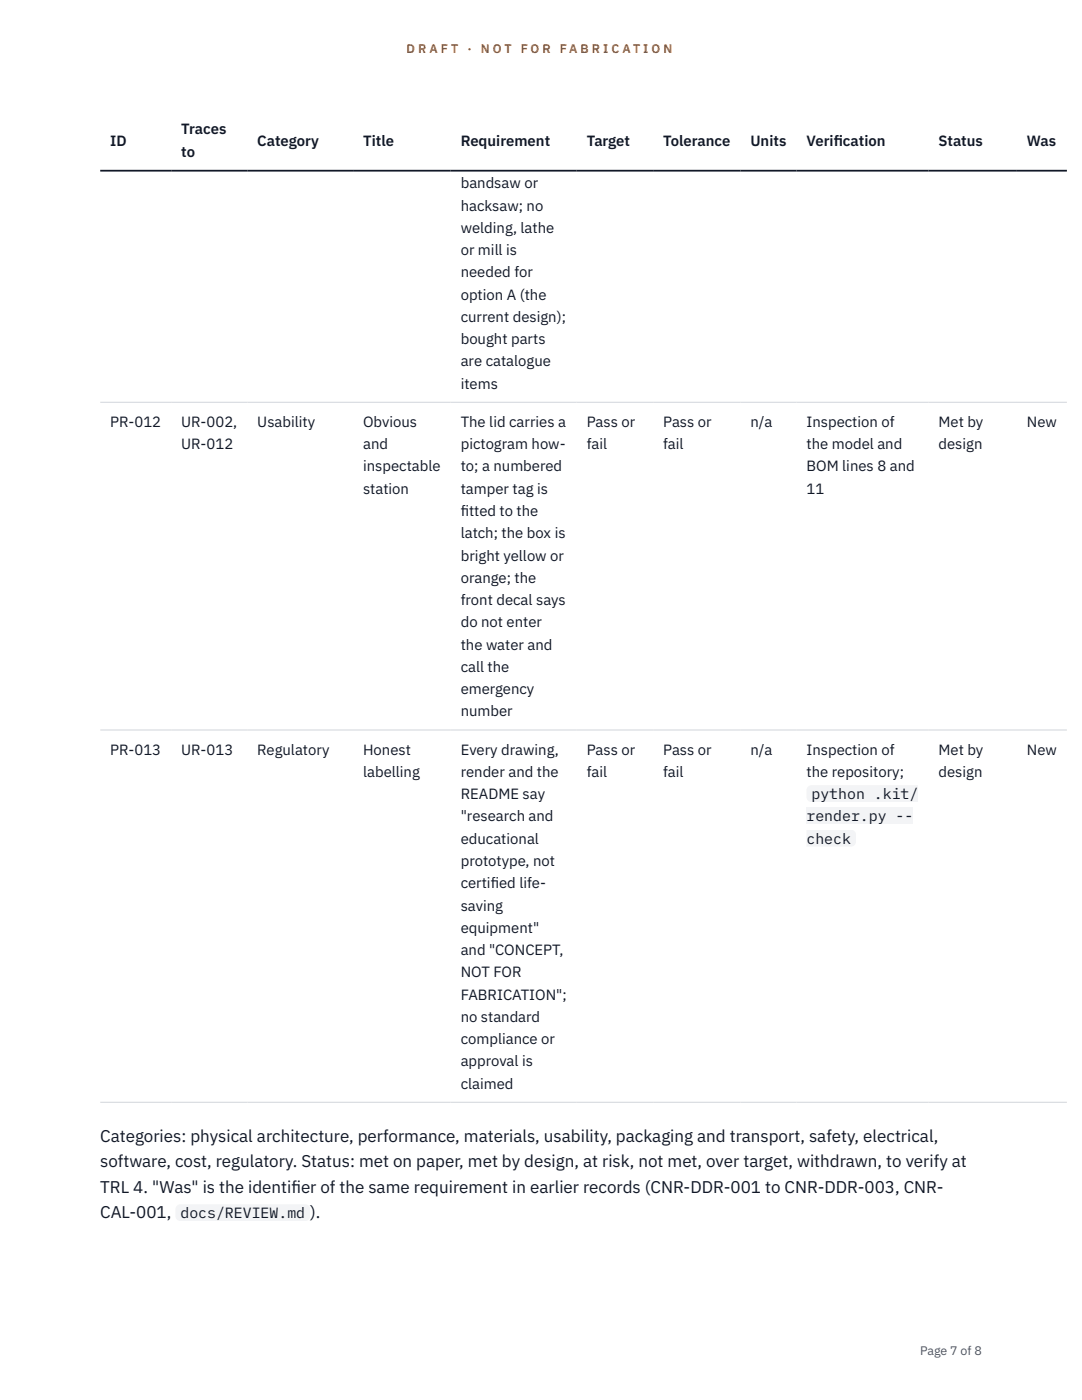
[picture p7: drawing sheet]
<svg xmlns="http://www.w3.org/2000/svg" width="216mm" height="279mm" viewBox="0 0 216 279" stroke-linecap="round" stroke-linejoin="round" font-family="sans-serif">
<defs><g id="words">
<g font-size="3.4" fill="#111827">
<text x="20" y="227.9">Categories: physical architecture, performance, materials, usability, packaging and transport, safety, electrical,</text>
<text x="20" y="233">software, cost, regulatory. Status: met on paper, met by design, at risk, not met, over target, withdrawn, to verify at</text>
<text x="20" y="238">TRL 4. &quot;Was&quot; is the identif</text>
<text x="58.1" y="238">ier of the same requirement in earlier records (CNR-DDR-001 to CNR-DDR-003, CNR-</text>
<text x="20" y="243.1">CAL-001,</text>
<text x="61.9" y="243.1">).</text>
</g>
<g font-size="3" fill="#111827">
<text x="22" y="29.1">ID</text>
<text x="36.2" y="26.8">Traces</text>
<text x="51.3" y="29.1">Category</text>
<text x="72.5" y="29.1">Title</text>
<text x="91.9" y="29.1">Requirement</text>
<text x="117.1" y="29.1">Target</text>
<text x="132.3" y="29.1">Tolerance</text>
<text x="149.7" y="29.1">Units</text>
<text x="160.9" y="29.1">Verif</text>
<text x="166.4" y="29.1">ication</text>
<text x="187.3" y="29.1">Status</text>
<text x="204.9" y="29.1">Was</text>
<text x="36.2" y="31.3">to</text>
<text x="91.9" y="37.6">bandsaw or</text>
<text x="91.9" y="42">hacksaw; no</text>
<text x="91.9" y="46.5">welding, lathe</text>
<text x="91.9" y="50.9">or mill is</text>
<text x="91.9" y="55.4">needed for</text>
<text x="91.9" y="59.8">option A (the</text>
<text x="91.9" y="64.2">current design);</text>
<text x="91.9" y="68.7">bought parts</text>
<text x="91.9" y="73.1">are catalogue</text>
<text x="91.9" y="77.6">items</text>
<text x="22" y="85.2">PR-012</text>
<text x="36.2" y="85.2">UR-002,</text>
<text x="36.2" y="89.6">UR-012</text>
<text x="51.3" y="85.2">Usability</text>
<text x="72.5" y="85.2">Obvious</text>
<text x="72.5" y="89.6">and</text>
<text x="91.9" y="85.2">The lid carries a</text>
<text x="91.9" y="89.6">pictogram how-</text>
<text x="117.1" y="85.2">Pass or</text>
<text x="117.1" y="89.6">fail</text>
<text x="132.3" y="85.2">Pass or</text>
<text x="132.3" y="89.6">fail</text>
<text x="149.7" y="85.2">n/a</text>
<text x="160.9" y="85.2">Inspection of</text>
<text x="160.9" y="89.6">the model and</text>
<text x="187.3" y="85.2">Met by</text>
<text x="187.3" y="89.6">design</text>
<text x="204.9" y="85.2">New</text>
<text x="72.5" y="94.1">inspectable</text>
<text x="91.9" y="94.1">to; a numbered</text>
<text x="160.9" y="94.1">BOM lines 8 and</text>
<text x="72.5" y="98.5">station</text>
<text x="91.9" y="98.5">tamper tag is</text>
<text x="160.9" y="98.5">11</text>
<text x="91.9" y="103">f</text>
<text x="91.9" y="103">itted to the</text>
<text x="91.9" y="107.4">latch; the box is</text>
<text x="91.9" y="111.9">bright yellow or</text>
<text x="91.9" y="116.3">orange; the</text>
<text x="91.9" y="120.8">front decal says</text>
<text x="91.9" y="125.2">do not enter</text>
<text x="91.9" y="129.7">the water and</text>
<text x="91.9" y="134.1">call the</text>
<text x="91.9" y="138.5">emergency</text>
<text x="91.9" y="143">number</text>
<text x="22" y="150.6">PR-013</text>
<text x="36.2" y="150.6">UR-013</text>
<text x="51.3" y="150.6">Regulatory</text>
<text x="72.5" y="150.6">Honest</text>
<text x="72.5" y="155.1">labelling</text>
<text x="91.9" y="150.6">Every drawing,</text>
<text x="91.9" y="155.1">render and the</text>
<text x="117.1" y="150.6">Pass or</text>
<text x="117.1" y="155.1">fail</text>
<text x="132.3" y="150.6">Pass or</text>
<text x="132.3" y="155.1">fail</text>
<text x="149.7" y="150.6">n/a</text>
<text x="160.9" y="150.6">Inspection of</text>
<text x="160.9" y="155.1">the repository;</text>
<text x="187.3" y="150.6">Met by</text>
<text x="187.3" y="155.1">design</text>
<text x="204.9" y="150.6">New</text>
<text x="91.9" y="159.5">README say</text>
<text x="161.9" y="159.5">python .kit/</text>
<text x="91.9" y="163.9">&quot;research and</text>
<text x="160.9" y="163.9">render.py --</text>
<text x="91.9" y="168.4">educational</text>
<text x="91.9" y="172.8">prototype, not</text>
<text x="160.9" y="168.4">check</text>
<text x="91.9" y="177.3">certif</text>
<text x="97.9" y="177.3">ied life-</text>
<text x="91.9" y="181.7">saving</text>
<text x="91.9" y="186.2">equipment&quot;</text>
<text x="91.9" y="190.6">and &quot;CONCEPT,</text>
<text x="91.9" y="195.1">NOT FOR</text>
<text x="91.9" y="199.5">FABRICATION&quot;;</text>
<text x="91.9" y="203.9">no standard</text>
<text x="91.9" y="208.4">compliance or</text>
<text x="91.9" y="212.8">approval is</text>
<text x="91.9" y="217.3">claimed</text>
<text x="36" y="243.1">docs/REVIEW.md</text>
</g>
<g font-size="2.5" fill="#b45309">
<text x="81.1" y="10.5">D R A F T</text>
<text x="93.3" y="10.5">·</text>
<text x="95.9" y="10.5">N O T</text>
<text x="103.9" y="10.5">F O R</text>
<text x="111.7" y="10.5">F A B R I C A T I O N</text>
</g>
<text font-size="2.5" fill="#4b5563" x="183.6" y="270.3">Page 7 of 8</text>
</g></defs>
<path d="M20 80.3h192.9M20 145.7h192.9M20 220h192.9" fill="none" stroke="#d1d5db" stroke-width=".2"/>
<path d="M20 34.1h192.9" fill="none" stroke="#111827" stroke-width=".35"/>
<g fill="#f3f4f6">
<path d="M160.9 156.7h22.4v3.4h-22.4z"/>
<path d="M160.9 161.2h21.4v3.3h-21.4z"/>
<path d="M160.9 165.6h9.9v3.4h-9.9z"/>
<path d="M35 240.3h26.9v3.4h-26.9z"/>
</g>
<use href="#words"/>
</svg>
